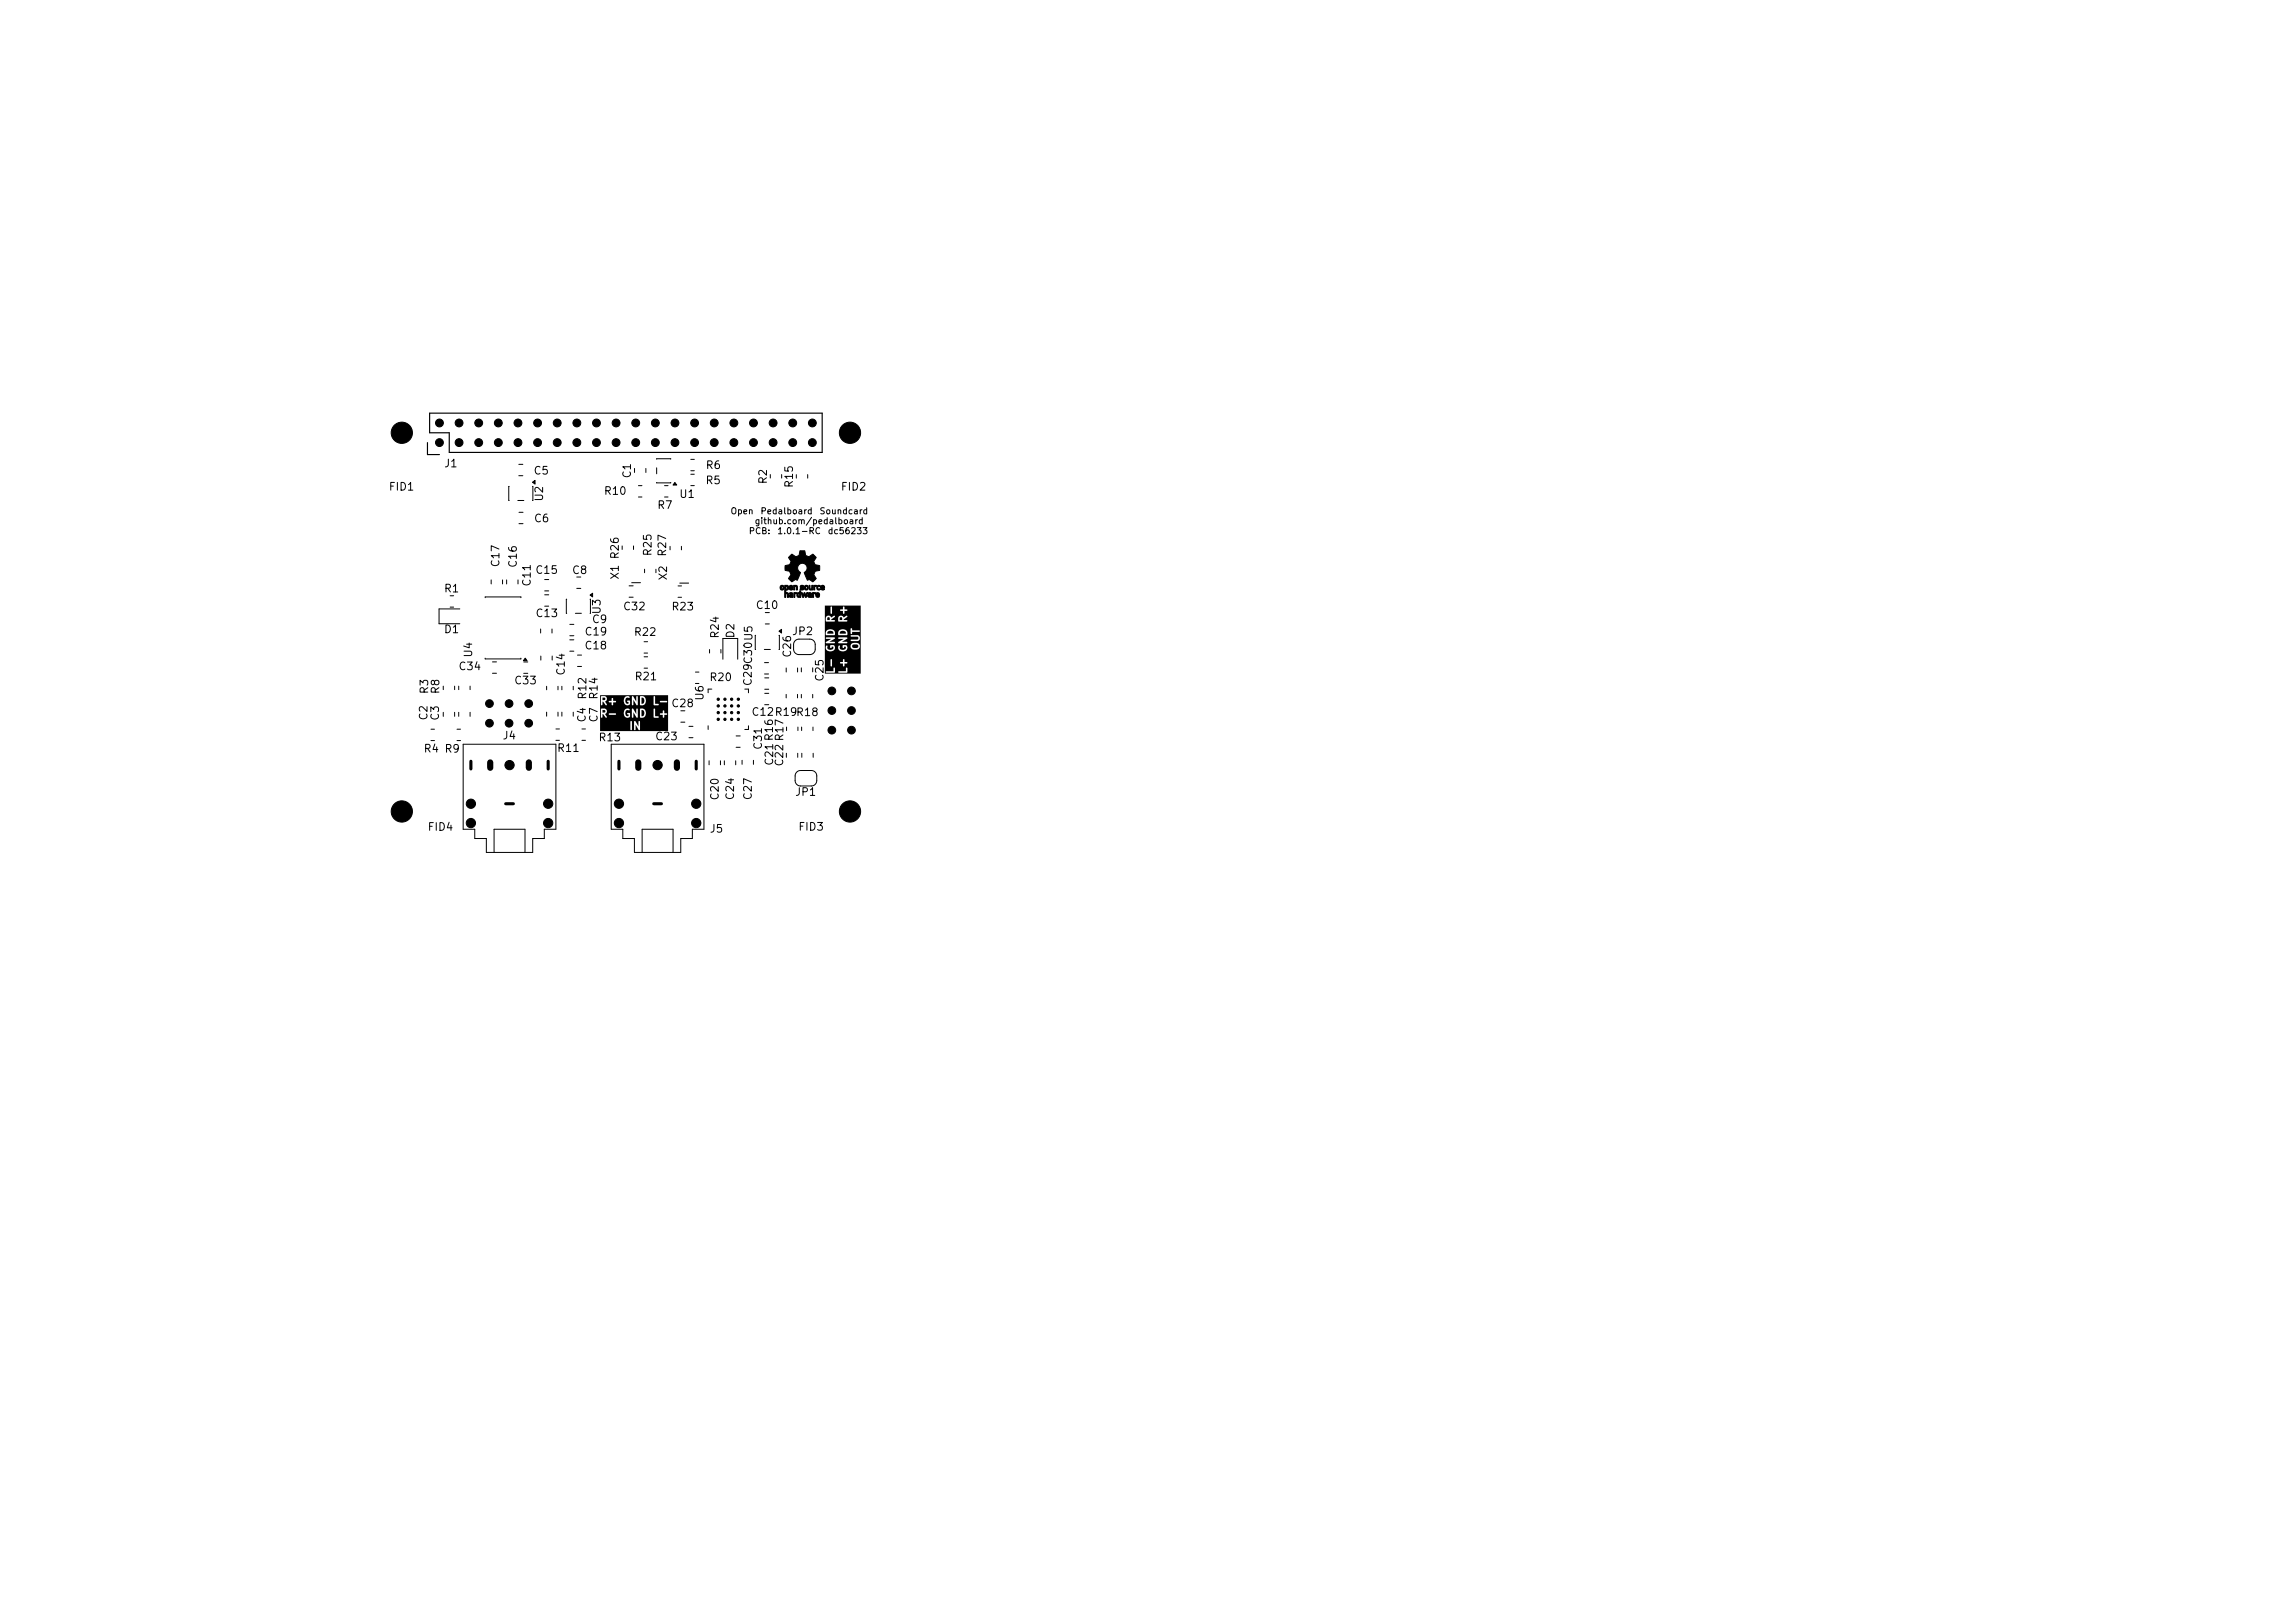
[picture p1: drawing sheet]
<svg xmlns="http://www.w3.org/2000/svg" width="297mm" height="210mm" viewBox="0 0 297 210" stroke-linecap="round" stroke-linejoin="round" font-family="sans-serif">
<defs><g id="words">
<g font-size="1">
<text x="50.2" y="63.7">FID1</text>
<text x="57.4" y="60.7">J1</text>
<text x="69" y="61.7">C5</text>
<text x="70.5" y="65" transform="rotate(-90 70.5 65)">U2</text>
<text x="78.1" y="64.3">R10</text>
<text x="81.9" y="62" transform="rotate(-90 81.9 62)">C1</text>
<text x="87.8" y="64.7">U1</text>
<text x="91.2" y="62.9">R5</text>
<text x="91.2" y="60.9">R6</text>
<text x="99.5" y="62.7" transform="rotate(-90 99.5 62.7)">R2</text>
<text x="102.9" y="63.2" transform="rotate(-90 102.9 63.2)">R15</text>
<text x="108.7" y="63.7">FID2</text>
<text x="69" y="67.8">C6</text>
<text x="85" y="66.1">R7</text>
<text x="57.4" y="76.9">R1</text>
<text x="64.9" y="73.5" transform="rotate(-90 64.9 73.5)">C17</text>
<text x="67.1" y="73.6" transform="rotate(-90 67.1 73.6)">C16</text>
<text x="68.9" y="76" transform="rotate(-90 68.9 76)">C11</text>
<text x="69.2" y="74.5">C15</text>
<text x="73.9" y="74.5">C8</text>
<text x="80.3" y="75.1" transform="rotate(-90 80.3 75.1)">X1 R26</text>
<text x="84.6" y="72" transform="rotate(-90 84.6 72)">R25</text>
<text x="86.5" y="72.1" transform="rotate(-90 86.5 72.1)">R27</text>
<text x="86.6" y="75.2" transform="rotate(-90 86.6 75.2)">X2</text>
<text x="57.4" y="82.2">D1</text>
<text x="69.2" y="80.1">C13</text>
<text x="75.6" y="82.5">C19</text>
<text x="76.5" y="80.9">C9</text>
<text x="78" y="79.6" transform="rotate(-90 78 79.6)">U3</text>
<text x="80.6" y="79.2">C32</text>
<text x="82" y="82.5">R22</text>
<text x="86.8" y="79.2">R23</text>
<text x="93.3" y="82.7" transform="rotate(-90 93.3 82.7)">R24</text>
<text x="95.3" y="82.7" transform="rotate(-90 95.3 82.7)">D2</text>
<text x="97.7" y="79">C10</text>
<text x="102.4" y="82.4">JP2</text>
<text x="55.7" y="89.9" transform="rotate(-90 55.7 89.9)">R3</text>
<text x="57.1" y="89.9" transform="rotate(-90 57.1 89.9)">R8</text>
<text x="59.3" y="87">C34</text>
<text x="61.4" y="85.2" transform="rotate(-90 61.4 85.2)">U4</text>
<text x="66.5" y="88.8">C33</text>
<text x="73.3" y="87.5" transform="rotate(-90 73.3 87.5)">C14</text>
<text x="75.6" y="84.3">C18</text>
<text x="82" y="88.3">R21</text>
<text x="91.7" y="88.4">R20</text>
<text x="97.5" y="88.9" transform="rotate(-90 97.5 88.9)">C29C30U5</text>
<text x="102.6" y="85.2" transform="rotate(-90 102.6 85.2)">C26</text>
<text x="106.8" y="88.3" transform="rotate(-90 106.8 88.3)">C25</text>
<text x="55.6" y="93.3" transform="rotate(-90 55.6 93.3)">C2</text>
<text x="57.1" y="93.3" transform="rotate(-90 57.1 93.3)">C3</text>
<text x="65" y="95.9">J4</text>
<text x="76" y="93.6" transform="rotate(-90 76 93.6)">C4</text>
<text x="76.1" y="90.6" transform="rotate(-90 76.1 90.6)">R12</text>
<text x="77.6" y="93.6" transform="rotate(-90 77.6 93.6)">C7</text>
<text x="77.6" y="90.6" transform="rotate(-90 77.6 90.6)">R14</text>
<text x="86.8" y="91.8">C28</text>
<text x="91.3" y="90.7" transform="rotate(-90 91.3 90.7)">U6</text>
<text x="97.2" y="92.9">C12R19R18</text>
<text x="54.7" y="97.6">R4 R9</text>
<text x="72" y="97.5">R11</text>
<text x="77.4" y="96.2">R13</text>
<text x="84.7" y="96">C23</text>
<text x="98.9" y="97.1" transform="rotate(-90 98.9 97.1)">C31</text>
<text x="100.3" y="99.2" transform="rotate(-90 100.3 99.2)">C21R16</text>
<text x="101.6" y="99.3" transform="rotate(-90 101.6 99.3)">C22 R17</text>
<text x="55.3" y="107.7">FID4</text>
<text x="91.8" y="108">J5</text>
<text x="93.3" y="103.6" transform="rotate(-90 93.3 103.6)">C20</text>
<text x="95.2" y="103.6" transform="rotate(-90 95.2 103.6)">C24</text>
<text x="97.5" y="103.6" transform="rotate(-90 97.5 103.6)">C27</text>
<text x="102.8" y="103.2">JP1</text>
<text x="103.2" y="107.7">FID3</text>
</g>
<g font-size=".8">
<text x="94.5" y="66.7">Open</text>
<text x="96.8" y="69.3">PCB:</text>
<text x="97.6" y="68">github.com/pedalboard</text>
<text x="98.3" y="66.7">Pedalboard</text>
<text x="100.5" y="69.3">1.0.1-RC</text>
<text x="106" y="66.7">Soundcard</text>
<text x="107.1" y="69.3">dc56233</text>
</g>
</g></defs>
<path d="M107.1 79.9h.3v.3h-.3zM108.7 79.9h.3v.3h-.3zM78 91.9h.3v.2l-.3 .1zM78 90.3h.3v.2l-.3 .1zM83 91.9a.4 .4 0 0 1 .4 .4 .4 .4 0 0 1-.4 .4zM83 90.3a.4 .4 0 0 1 .4 .4 .4 .4 0 0 1-.4 .4zM77.7 90h8.8v4.6h-8.8v-1.2h3.9v1l.1 .1 .1-.1v-1h.3v1h.2v-.6l.4 .7h.1v-.1v-1l-.1-.1-.1 .1v.6l-.4-.7-.1 .1h-.3l-.1-.1-.1 .1h-3.9v-1.6h.1v1l.1 .1 .1-.1v-.4l.4 .5 .1-.2-.2-.3h.5l.1 .1h.7l.1-.1-.1-.1-1.3 .1 .2-.2h2.2l.1 .5 .4 .2 .3-.2v-.4h-.3l.1 .1v.2a.37 .37 0 0 1-.4-.4 .37 .37 0 0 1 .5-.3l.1-.1h.3v1l.1 .1 .1-.1v-.6l.4 .6h.1v-1h.3v1l.1 .1 .4-.1 .2-.2 .1-.4-.2-.4h1.2v1l.1 .1h.5l.1-.1-.1-.1h-.4v-.3h.6l.1 .1h.3l.1 .4 .1-.1v-.3l.3-.1v-.1h-.3l-.1-.4-.1 .1v.3l-1 .1v-.6l-.1-.1-.1 .1h-1.2l-.2-.1-.7 .1-.1-.1-.1 .1v.6l-.4-.7-.1 .1-.5-.1h-.3l-.3 .5h-2.2v-.3l-.1-.2h-.5l-.2 .1v-1.6h.1v1l.1 .1 .1-.1v-.4l.4 .4h.1l-.2-.4 .9 .1v.3l.1 .1 .1-.4 .3-.1v-.1h-.3v-.1h1.3l.1 .5 .4 .2 .3-.2v-.4v-.1l-.3 .1 .1 .1v.2a.38 .38 0 0 1-.4-.4 .38 .38 0 0 1 .5-.3l.1-.1h.3v1l.1 .1 .1-.1v-.7l.4 .7h.1v-1h.3v1l.1 .1 .4-.1 .2-.2 .1-.4-.2-.4h1.2v1l.1 .1h.5l.1-.1-.1-.1h-.4v-.3h.6l.1 .1h.8v-.1v-.1l-1.5 .1v-.7h-.1l-.1 .1h-1.2l-.2-.1-.7 .1-.1-.1h-.1v.7l-.4-.7-.1 .1-.5-.1h-.3l-.3 .5h-1.3l-.1-.3h-.1v.4l-.9 .1 .2-.3v-.3l-.2-.1h-.4l-.2 .1zM107.1 81.8a.44 .44 0 0 1 .4-.2 .44 .44 0 0 1 .4 .4h-.8zM108.7 81.8a.44 .44 0 0 1 .5-.2 .44 .44 0 0 1 .3 .4h-.8zM110.4 83.4h.6l.1 .3-.3 .2-.4-.1-.1-.1zM106.7 78.4h4.7v8.8h-4.7v-.3l.3 .2 1-.1 .1-.1h.4l.1 .2 1.1-.1v-.5l-.1-.1-.1 .1v.4h-1.4v-.4l-.2-.1v.5h-.9h-.3v-1.5h.8v.7l.1 .1h.1v-.5h1l.1 .2h.3l.1 .3h.1v-.3l.4-.1-.1-.1h-.3l-.1-.4-.1 .1v.3h-.4h-1l-.1-.4-.1 .1h-.8v-1.7h.2l.1 .5 .4 .1 .5-.1 .1-.2v-.3h.5v.3l.1 .2 .5 .1 .5-.3 .1-.3-.1-.2h.5v.4l.4 .2 .6-.1 .2-.2v-.3l-.2-.3h-.6h-.2l-.2 .3h-1h-.1l.1 .4 .1-.2h.2a.37 .37 0 0 1-.4 .4 .37 .37 0 0 1-.3-.5l-.1-.1-.1 .2h-.5l-.1-.2h-.5l.1 .4 .1-.2h.2a.38 .38 0 0 1-.4 .4 .38 .38 0 0 1-.3-.5l-.1-.1-.1 .2h-.2v-.6l.3 .1h1l.1-.1h.4l.1 .1h1h.1l-.1-.2h-.7l.7-.3 .1-.2h-1.2v.2h.7l-.7 .4h-.4l-.1-.1h-.7l.7-.4v-.1h-1.1v.2h.7l-.9 .4v-.8h3.4l.1 .1h.8v.3l-.8 .1-.1 .1 .1 .1 .8-.1 .3-.2v-.2l-.3-.3-4.3 .1v-.4h.2v.2l.1 .1h1l.1-.3h.4v.3h1.1l.1-.1-.1-.4-.4-.3-.5 .1-.2 .4h-.4l-.2-.4-.5-.1-.4 .1-.1 .4h-.2v-.5h3.4v.6h.1h.1v-.2h.9l.1-.2h-.1h-.9l-.1-.3-.1 .1h-3.4v-1.4h.2v.4h1.1v-.2h-.4v-.1l.3-.1h.6v.4h1.1h.1l-.1-.2h-.4v-.1l.5-.3-.2-.1-.3 .2-.2-.2h-.3l-.2 .3h-.6l.2-.2-.1-.1-.4 .2-.2-.2h-.3l-.2 .3h-.2v-1.4h.8v.7l.1 .1h.1v-.5h1l.1 .1 .3 .1 .1 .3h.1v-.3l.4-.1-.1-.1h-.3l-.1-.4h-.1v.4h-1.4l-.1-.4-.1 .1h-.8z" fill="#000"/>
<path d="M55.3 57.3v1.5h1.6M55.6 53.5h50.8v5h-48.3v-2.5h-2.5z" fill="none" stroke="#000" stroke-width=".15"/>
<g fill="none" stroke="#000" stroke-width=".13">
<path d="M85 59.4h1.8M89.4 59.4h.5M58.3 77.1h.4M58.3 78.6h.4M59.5 78.8h-2.7v1.9h2.7M62.8 77.3v-.1h4.6v.1M63.6 75v.6M65 75v.6M65.6 75v.6M65.9 62.9v1.9M67 64.8h.8M67 75v.6"/>
<path d="M67.1 60.1h.6M67.1 61.6h.6M67.2 66.3h.5M67.2 67.8h.5M68.9 62.9v1.9M70.5 77h.5M70.5 78.4h.5M70.5 75h.5M70.5 76.5h.5M73.3 77.5v1.9M74.5 79.4h.7M74.6 74.7h.6"/>
<path d="M74.6 76.1h.6M76.4 77.5v1.9M80.5 70.6v.5M81.4 75.8h.5M81.4 77.3h.5M81.7 75.4h1.2M82 70.6v.5M82.1 60.6v.5M82.6 62.8h.5M82.6 64.3h.5M83.4 73.7v.4M83.6 60.6v.5"/>
<path d="M84.9 73.7v.4M85 60.5v.8M85 62.4h1.8M86 62.8h.5M86 64.3h.5M86.7 70.7v.4M87.7 75.8h.5M87.7 77.3h.5M88 75.5h1.1M88.2 70.7v.4M89.4 62.8h.5M89.4 61.4h.5"/>
<path d="M89.4 60.9h.5M99 79.3h.6M99.7 61.4v.5M101.2 61.4v.5M103.1 61.4v.5M104.5 61.4v.5M55.8 94.4h.4M55.8 95.8h.4M57.4 88.8v.4M57.4 92.2v.5M58.8 88.8v.4M58.8 92.2v.5"/>
<path d="M59.1 94.4h.5M59.1 95.8h.5M59.4 88.8v.4M59.4 92.2v.5M59.9 96.3h12v11h-1.5v1.2h-1.5v1.8h-6v-1.8h-1.5v-1.2h-1.5zM60.8 88.8v.4M60.8 92.2v.5M62.8 85.2v.1h4.6v-.1M63.7 85.6h.6M63.7 87.1h.6M67.8 85.7h.5M67.8 87.1h.5"/>
<path d="M70 81.4v.5M70 84.9v.5M70.7 88.8v.5M70.7 92.1v.6M71.4 81.4v.5M71.5 84.9v.5M71.9 94.3h.5M71.9 95.8h.5M72.2 88.8v.5M72.2 92.1v.6M72.7 88.8v.5M72.7 92.1v.6"/>
<path d="M73.7 80.8h.6M73.7 82.3h.6M73.7 82.8h.6M73.7 84.3h.6M74.2 88.8v.5M74.2 92.1v.6M74.7 84.8h.6M74.7 86.2h.6M75.3 94.3h.5M75.3 95.8h.5M79.1 96.3h12v11h-1.5v1.2h-1.5v1.8h-6v-1.8h-1.5v-1.2h-1.5zM83.4 85h.4"/>
<path d="M83.4 86.5h.4M83.4 83h.4M83.4 84.5h.4M88.1 92h.5M88.1 93.4h.5M89.2 94h.5M89.2 95.5h.5M90 87h.5M90 88.4h.5M91.6 93.9v.5M91.8 98.4v.6M91.8 84v.5"/>
<path d="M92.1 89.2h-.5v.4M93.2 98.4v.6M93.3 84v.5M93.5 85.3v-2.7h2v2.7M93.7 98.4v.6M95.2 98.4v.6M95.3 95.2h.5M95.3 96.7h.5M96 98.4v.5M96.4 89.2h.5v.4M96.9 93.9v.5h-.5M97.5 98.4v.5"/>
<path d="M97.8 82.2v1.8M98.9 84h.8M98.9 85.7h.6M98.9 87.2h.6M99 89.7h.5M99 91.2h.5M99 87.7h.5M99 89.2h.5M99 80.7h.6M100.8 82.2v1.8M101.7 89.9v.4M101.7 86.4v.6"/>
<path d="M101.8 97.5v.5M101.8 94.1v.4M102.9 82.9l.4-.2h1.5a.7 .7 0 0 1 .7 .7v.6a.7 .7 0 0 1-.7 .7h-1.4a.7 .7 0 0 1-.7-.7v-.7zM103.1 99.9l.4-.2h1.5a.7 .7 0 0 1 .7 .7v.6a.7 .7 0 0 1-.7 .7h-1.4a.7 .7 0 0 1-.7-.7v-.7zM103.2 89.9v.4M103.2 86.4v.6M103.2 97.5v.5M103.3 94.1v.4M103.7 86.4v.5M103.7 89.9v.4M103.7 94.1v.4M103.8 97.5v.5"/>
<path d="M105.2 86.4v.5M105.2 89.9v.4M105.2 94.1v.4M105.2 97.5v.5M63.9 110.3v-3h4v3M83.1 110.3v-3h4v3"/>
</g>
<g fill="#000" stroke="#000" stroke-width=".13">
<path d="M68.9 62.4l.3-.2v.4zM76.4 77l.3-.2v.4zM87.3 62.4l.3 .4h-.5zM101 75.8a.28 .28 0 0 1 .4 0 .28 .28 0 0 1 0 .5 .28 .28 0 0 1-.4-.1v-.2h.1a.15 .15 0 0 0 .2 .2 .15 .15 0 0 0 0-.3h-.1l-.1 .1h-.1zM101.6 75.7l.1 .1a.28 .28 0 0 1 .3 .2 .28 .28 0 0 1-.3 .3v.4h.2l.1 .1v.5h-.1v-.4l-.1-.1-.1 .1v.4h-.1v-1.2h.1v.1a.13 .13 0 0 0 .2-.1 .14 .14 0 0 0-.2-.2v.2h-.1zM102.2 76.7a.28 .28 0 0 1 .3 0 .28 .28 0 0 1 .1 .4v.2l-.4-.1-.1-.1 .3 .1 .1-.2-.4 .1v-.1l.4-.1zM102.2 75.8a.27 .27 0 0 1 .3 0 .27 .27 0 0 1 .1 .3h-.4l.1 .1h.3a.25 .25 0 0 1-.4 .1 .25 .25 0 0 1-.1-.3h.4l-.1-.1-.3 .1zM102.7 76.7h.4v.1a.25 .25 0 0 0-.2 .3v.2h-.2zM102.7 75.7l.5 .1v.5h-.1v-.2a.13 .13 0 0 0-.1-.2 .14 .14 0 0 0-.2 .2v.2h-.1zM103.2 76.7h.3v-.3h.1v.9h-.1a.23 .23 0 0 1-.3 0 .23 .23 0 0 1-.1-.3h.2a.13 .13 0 0 0 .1 .2 .16 .16 0 0 0 .1-.3l-.1-.1-.1 .2h-.2zM103.6 75.8l.2-.1 .2 .1-.1 .1h-.1h-.1a.24 .24 0 0 1 .3 .1 .24 .24 0 0 1-.1 .4 .24 .24 0 0 1-.3-.1l-.1-.1h.1h.2l.1-.1a.22 .22 0 0 1-.3 0 .22 .22 0 0 1 0-.3zM103.7 76.7h.1l.1 .4 .2-.4h.1l.1 .4 .1-.4h.1l-.1 .6h-.2l-.1-.4-.1 .4h-.1z"/>
<path d="M102.3 71.9l.1-.1a.17 .17 0 0 1 .1-.1 .17 .17 0 0 1 .2 .1l.3 .2 .4-.1 .1-.6h.7l.1 .6 .4 .1 .4-.2a.16 .16 0 0 1 .2-.1 .16 .16 0 0 1 .1 .2l.1 .1a.2 .2 0 0 1 .1 .2 .2 .2 0 0 1-.1 .2 .49 .49 0 0 0-.1 .6 .49 .49 0 0 0 .6 .2h.1v.6h-.2a.47 .47 0 0 0-.6 .6l.3 .5-.4 .4-.2-.1a.3 .3 0 0 0-.5-.1l-.4-1a.63 .63 0 0 0 .4-.7 .63 .63 0 0 0-.8-.5 .63 .63 0 0 0-.5 .7l.4 .5-.4 1-.2-.1-.5 .3-.4-.5a.57 .57 0 0 0 .2-.7 .57 .57 0 0 0-.7-.3v-.6a.57 .57 0 0 0 .7-.4 .57 .57 0 0 0-.3-.7zM104.1 75.8a.28 .28 0 0 1 .5 0 .28 .28 0 0 1-.1 .4 .28 .28 0 0 1-.4-.1v-.1h.1v.2a.13 .13 0 0 0 .2-.1 .13 .13 0 0 0 0-.1 .13 .13 0 0 0-.2 0h-.1zM104.7 75.7h.1v.2a.17 .17 0 0 0 0 .2 .17 .17 0 0 0 .2 .1v-.5h.2v.6a.35 .35 0 0 1-.5-.3zM104.6 76.7a.28 .28 0 0 1 .3 0 .28 .28 0 0 1 .1 .4v.2h-.4l-.1-.2 .3 .1 .1-.2-.4 .1 .1-.1 .3-.1zM105.2 76.7h.4l-.2 .1a.17 .17 0 0 0-.1 .1 .17 .17 0 0 0 0 .2v.2h-.1zM105.3 75.7l.4 .1-.3 .1v.4h-.1zM105.6 76.8a.27 .27 0 0 1 .4-.1 .27 .27 0 0 1 .1 .3h-.4l.1 .2h.2a.25 .25 0 0 1-.3 .1 .25 .25 0 0 1-.1-.4h.3a.12 .12 0 0 0-.1-.1 .12 .12 0 0 0-.1 .1h-.1zM105.8 75.8l.2-.1 .2 .1-.1 .1a.19 .19 0 0 0-.2 0 .19 .19 0 0 0 0 .3 .19 .19 0 0 0 .2 0h.1a.28 .28 0 0 1-.5 0 .28 .28 0 0 1 .1-.4zM106.3 75.8a.26 .26 0 0 1 .3 0 .26 .26 0 0 1 .1 .3h-.4a.21 .21 0 0 0 .4 .1 .26 .26 0 0 1-.4 .1 .26 .26 0 0 1-.1-.3l.4-.1a.12 .12 0 0 0-.1 0 .12 .12 0 0 0-.2 .1h-.1zM68 85.2l.2 .3h-.5zM100.8 81.7l.3-.3v.5z"/>
<circle cx="52" cy="56" r="1.37"/>
<circle cx="56.9" cy="54.7" r=".51"/>
<circle cx="56.9" cy="57.3" r=".51"/>
<circle cx="59.4" cy="57.3" r=".51"/>
<circle cx="59.4" cy="54.7" r=".51"/>
<circle cx="62" cy="54.7" r=".51"/>
<circle cx="62" cy="57.3" r=".51"/>
<circle cx="64.5" cy="57.3" r=".51"/>
<circle cx="64.5" cy="54.7" r=".51"/>
<circle cx="67" cy="54.7" r=".51"/>
<circle cx="67" cy="57.3" r=".51"/>
<circle cx="69.6" cy="57.3" r=".51"/>
<circle cx="69.6" cy="54.7" r=".51"/>
<circle cx="72.1" cy="57.3" r=".51"/>
<circle cx="72.1" cy="54.7" r=".51"/>
<circle cx="74.7" cy="54.7" r=".51"/>
<circle cx="74.7" cy="57.3" r=".51"/>
<circle cx="77.2" cy="54.7" r=".51"/>
<circle cx="77.2" cy="57.3" r=".51"/>
<circle cx="79.7" cy="54.7" r=".51"/>
<circle cx="79.7" cy="57.3" r=".51"/>
<circle cx="82.3" cy="57.3" r=".51"/>
<circle cx="82.3" cy="54.7" r=".51"/>
<circle cx="84.8" cy="57.3" r=".51"/>
<circle cx="84.8" cy="54.7" r=".51"/>
<circle cx="87.4" cy="57.3" r=".51"/>
<circle cx="87.4" cy="54.7" r=".51"/>
<circle cx="89.9" cy="54.7" r=".51"/>
<circle cx="89.9" cy="57.3" r=".51"/>
<circle cx="92.4" cy="57.3" r=".51"/>
<circle cx="92.4" cy="54.7" r=".51"/>
<circle cx="95" cy="54.7" r=".51"/>
<circle cx="95" cy="57.3" r=".51"/>
<circle cx="97.5" cy="57.3" r=".51"/>
<circle cx="97.5" cy="54.7" r=".51"/>
<circle cx="100.1" cy="57.3" r=".51"/>
<circle cx="100.1" cy="54.7" r=".51"/>
<circle cx="102.6" cy="57.3" r=".51"/>
<circle cx="102.6" cy="54.7" r=".51"/>
<circle cx="105.1" cy="54.7" r=".51"/>
<circle cx="105.1" cy="57.3" r=".51"/>
<circle cx="110" cy="56" r="1.38"/>
<circle cx="63.3" cy="93.6" r=".5"/>
<circle cx="63.3" cy="91" r=".5"/>
<circle cx="65.9" cy="93.6" r=".5"/>
<circle cx="65.9" cy="91" r=".5"/>
<circle cx="65.9" cy="99" r=".6"/>
<circle cx="68.4" cy="91" r=".5"/>
<circle cx="68.4" cy="93.6" r=".5"/>
<circle cx="85.1" cy="99" r=".6"/>
<circle cx="92.9" cy="90.5" r=".15"/>
<circle cx="92.9" cy="92.2" r=".15"/>
<circle cx="92.9" cy="91.3" r=".15"/>
<circle cx="92.9" cy="93.1" r=".15"/>
<circle cx="93.8" cy="90.5" r=".15"/>
<circle cx="93.8" cy="91.3" r=".15"/>
<circle cx="93.8" cy="92.2" r=".15"/>
<circle cx="93.8" cy="93.1" r=".15"/>
<circle cx="94.7" cy="90.5" r=".15"/>
<circle cx="94.7" cy="92.2" r=".15"/>
<circle cx="94.7" cy="91.3" r=".15"/>
<circle cx="94.7" cy="93.1" r=".15"/>
<circle cx="95.6" cy="90.5" r=".15"/>
<circle cx="95.6" cy="91.3" r=".15"/>
<circle cx="95.6" cy="92.2" r=".15"/>
<circle cx="95.6" cy="93.1" r=".15"/>
<circle cx="107.6" cy="89.4" r=".5"/>
<circle cx="107.6" cy="91.9" r=".5"/>
<circle cx="107.6" cy="94.5" r=".5"/>
<circle cx="110.2" cy="94.5" r=".5"/>
<circle cx="110.2" cy="89.4" r=".5"/>
<circle cx="110.2" cy="91.9" r=".5"/>
<circle cx="52" cy="105" r="1.37"/>
<circle cx="60.9" cy="104" r=".6"/>
<circle cx="60.9" cy="106.5" r=".6"/>
<circle cx="70.9" cy="104" r=".6"/>
<circle cx="70.9" cy="106.5" r=".6"/>
<circle cx="80.1" cy="104" r=".6"/>
<circle cx="80.1" cy="106.5" r=".6"/>
<circle cx="90.1" cy="104" r=".6"/>
<circle cx="90.1" cy="106.5" r=".6"/>
<circle cx="110" cy="105" r="1.38"/>
</g>
<path d="M60.9 98.5v1M70.9 98.5v1M80.1 98.5v1M90.1 98.5v1M65.4 104h1M84.6 104h1" fill="none" stroke="#000" stroke-width=".4"/>
<path d="M63.4 98.7v.7M68.4 98.7v.7M82.6 98.7v.7M87.6 98.7v.7" fill="none" stroke="#000" stroke-width=".8"/>
<use href="#words"/>
</svg>
